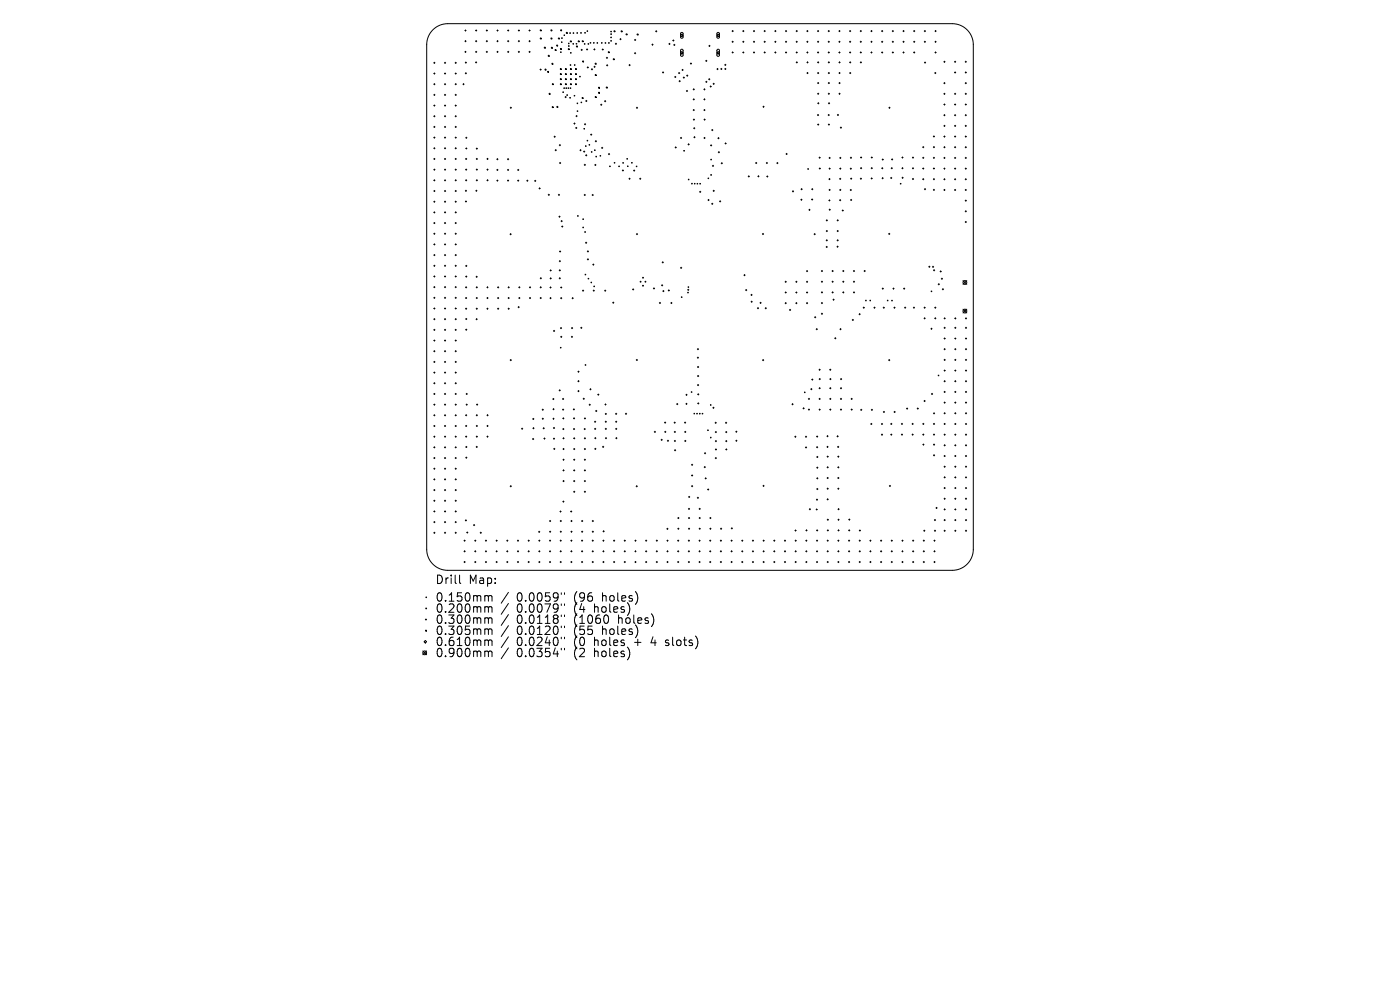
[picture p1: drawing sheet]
<svg xmlns="http://www.w3.org/2000/svg" width="297mm" height="210mm" viewBox="0 0 297 210" stroke-linecap="round" stroke-linejoin="round" font-family="sans-serif">
<defs><g id="words">
<g font-size="2.5">
<text x="92.3" y="124.1">Drill</text>
<text x="99.4" y="124.1">Map:</text>
<text x="92.3" y="127.9">0.150mm</text>
<text x="92.3" y="130.2">0.200mm</text>
<text x="109.6" y="127.9">0.0059&quot;</text>
<text x="109.6" y="130.2">0.0079&quot;</text>
<text x="121.9" y="127.9">(96</text>
<text x="121.9" y="130.2">(4</text>
<text x="126.3" y="130.2">holes)</text>
<text x="128" y="127.9">holes)</text>
<text x="92.3" y="132.6">0.300mm</text>
<text x="92.3" y="134.9">0.305mm</text>
<text x="92.3" y="137.3">0.610mm</text>
<text x="109.6" y="132.6">0.0118&quot;</text>
<text x="109.6" y="134.9">0.0120&quot;</text>
<text x="109.6" y="137.3">0.0240&quot;</text>
<text x="121.9" y="132.6">(1060</text>
<text x="121.9" y="134.9">(55</text>
<text x="121.9" y="137.3">(0</text>
<text x="126.3" y="137.3">holes</text>
<text x="128" y="134.9">holes)</text>
<text x="131.4" y="132.6">holes)</text>
<text x="135" y="137.3">+</text>
<text x="138.7" y="137.3">4</text>
<text x="142" y="137.3">slots)</text>
<text x="92.3" y="139.6">0.900mm</text>
<text x="109.6" y="139.6">0.0354&quot;</text>
<text x="121.9" y="139.6">(2</text>
<text x="126.3" y="139.6">holes)</text>
</g>
</g></defs>
<g fill="none" stroke="#000" stroke-width=".21">
<path d="M91.8 6.3a4.5 4.5 0 0 1 3.2-1.3h107a4.5 4.5 0 0 1 4.5 4.5v107a4.5 4.5 0 0 1-4.5 4.5h-107a4.5 4.5 0 0 1-4.5-4.5v-107a4.5 4.5 0 0 1 1.3-3.2zM92 13.3h.3M92 15.6h.3M92 17.9h.3M92.1 13.2v.3M92.1 15.5v.2M92.1 17.7v.3M92.1 20v.3M94.3 13.3h.2M94.3 15.6h.2M94.3 17.9h.2M94.4 13.2v.3"/>
<path d="M94.4 15.5v.2M94.4 17.7v.3M94.4 20v.3M96.5 13.3h.3M96.5 15.6h.3M96.5 17.9h.3M96.7 13.2v.3M96.7 15.5v.2M96.7 17.7v.3M96.7 20v.3M98.2 17.9h.3M98.3 17.7v.3"/>
<path d="M98.6 6.5h.3M98.6 8.7h.3M98.6 11h.3M98.7 13.3h.3M98.7 15.5h.3M98.8 6.3v.3M98.8 8.6v.3M98.8 10.9v.2M98.8 13.1v.3M98.8 15.4v.3M100.9 13.2h.2M100.9 6.5h.2"/>
<path d="M100.9 8.7h.2M100.9 11h.2M101 13.1v.3M101 6.3v.3M101 8.6v.3M101 10.9v.2M103.1 6.5h.3M103.1 8.7h.3M103.1 11h.3M103.3 6.3v.3M103.3 8.6v.3M103.3 10.9v.2"/>
<path d="M105.4 6.5h.3M105.4 8.7h.3M105.4 11h.3M105.5 6.3v.3M105.5 8.6v.3M105.5 10.9v.2M107.7 6.5h.2M107.7 8.7h.2M107.7 11h.2M107.8 6.3v.3M107.8 8.6v.3M107.8 10.9v.2"/>
<path d="M109.9 6.5h.3M109.9 8.7h.3M109.9 11h.3M110.1 6.3v.3M110.1 8.6v.3M110.1 10.9v.2M112.2 6.5h.3M112.2 8.7h.3M112.2 11h.3M112.3 6.3v.3M112.3 8.6v.3M112.3 10.9v.2"/>
<path d="M114.6 14.8h.2M114.6 6.3h.2v.2h-.2zM114.6 8.1h.2v.2h-.2zM114.7 14.6v.3M115.5 10h.2v.2h-.2zM115.6 14.7h.2v.2h-.2zM116.2 15.1h.2v.2h-.2zM116.3 11.7h.2v.2h-.2zM116.5 19.8h.2v.2h-.2zM116.9 6.3h.2v.2h-.2zM116.9 8.1h.2v.2h-.2zM117 10h.2v.2h-.2z"/>
<path d="M117.1 13.4h.2v.2h-.2zM117.2 17.8h.2v.2h-.2zM117.8 10.5h.2v.2h-.2zM118.1 9.6h.2v.2h-.2zM118.5 8.1h.1v.2h-.1zM118.9 14.5h.2v.2h-.2zM118.9 15.6h.2v.2h-.2zM118.9 16.7h.2v.2h-.2zM118.9 17.8h.2v.2h-.2zM118.9 10.3h.2v.2h-.2zM118.9 11l.1 .1M118.9 6.3h.2v.2h-.2z"/>
<path d="M119 11l-.1 .1M119.1 8.9l.1 .1M119.1 8l.2 .2M119.2 8.9l-.1 .1M119.3 8l-.2 .2M119.4 19.5l.1 .1M119.5 19.5l-.1 .1M119.6 18.6l.2 .2M119.7 7.4l.1 .1M119.8 18.6l-.2 .2M119.8 7.4l-.1 .1M119.9 14.5h.2v.2h-.2z"/>
<path d="M119.9 15.6h.2v.2h-.2zM119.9 16.7h.2v.2h-.2zM119.9 17.8h.2v.2h-.2zM120.1 18.6l.1 .2M120.1 6.9h.2v.2h-.2zM120.2 18.6l-.1 .2M120.5 18.6l.1 .2M120.6 10.3h.2v.2h-.2zM120.6 9.2l.1 .1M120.6 9.7l.1 .1M120.6 18.6l-.1 .2M120.7 9.2l-.1 .1"/>
<path d="M120.7 9.7l-.1 .1M120.9 6.9l.1 .2M121 13.7l.1 .2M121 18.6l.1 .2M121 8.7h.2v.2h-.2zM121 6.9l-.1 .2M121 14.5h.2v.2h-.2zM121 15.6h.2v.2h-.2zM121 16.7h.2v.2h-.2zM121 17.8h.2v.2h-.2zM121 11.1l.2 .2M121.1 13.7l-.1 .2"/>
<path d="M121.1 18.6l-.1 .2M121.2 11.1l-.2 .2M121.5 9.2l.2 .2M121.6 6.9l.1 .2M121.7 9.2l-.2 .2M121.7 6.9l-.1 .2M121.8 13.7l.2 .2M122 13.7l-.2 .2M122.1 14.5h.2v.2h-.2zM122.1 15.6h.2v.2h-.2zM122.1 16.7h.2v.2h-.2zM122.1 17.8h.2v.2h-.2z"/>
<path d="M122.2 9.2l.2 .1M122.3 9.8h.2v.1h-.2zM122.4 9.2l-.2 .1M122.4 6.9l.1 .2M122.5 6.9l-.1 .2M122.7 8.7h.2v.2h-.2zM123 16.2l.1 .1M123.1 16.2l-.1 .1M123.2 6.9l.1 .1M123.3 10.6h.2M123.3 6.9l-.1 .1M123.4 10.5v.2"/>
<path d="M123.5 8.7h.2v.1h-.2zM123.6 12.9h.2v.2h-.2zM124 9.3l.1 .1M124.1 6.9l.1 .1M124.1 9.3l-.1 .1M124.2 6.9l-.1 .1M124.4 10.5h.3M124.5 6.5l.2 .2M124.5 10.4v.2M124.6 14.3h.2M124.7 6.5l-.2 .2M124.7 14.2v.2"/>
<path d="M124.8 9.3l.1 .1M124.9 9.3l-.1 .1M125.2 9l.1 .2M125.3 9l-.1 .2M125.5 14.7h.2M125.6 14.6v.2M125.9 9l.1 .2M126 10.5h.2M126 14.2h.3M126 9l-.1 .2M126.1 10.4v.2M126.1 14v.3"/>
<path d="M126.3 13.4h.1v.2h-.1zM126.3 15.8h.2v.2h-.2zM126.7 9l.1 .2M126.8 9l-.1 .2M127 18.5h.2v.2h-.2zM127 19.6h.2v.2h-.2zM127.6 9l.1 .2M127.7 9l-.1 .2M127.7 10.5h.3M127.9 10.4v.2M128.4 9l.1 .2M128.5 9l-.1 .2"/>
<path d="M128.6 18.5h.2v.2h-.2zM128.6 12.3h.3M128.7 13.9h.2M128.8 12.1v.3M128.8 13.7v.3M129.1 11h.1v.2h-.1zM129.1 9l.1 .2M129.2 9l-.1 .2M129.6 6.6l.1 .2M129.6 7.9l.1 .1M129.6 8.6l.1 .1M129.6 7.2l.1 .1"/>
<path d="M129.7 8.6l-.1 .1M129.7 6.6l-.1 .2M129.7 7.9l-.1 .1M129.7 7.2l-.1 .1M130.1 12.5h.2v.2h-.2zM130.3 6.5h.1v.2h-.1zM130.5 9.3h.3M130.7 9.2v.2M131.5 8.3h.3M131.6 8.2v.2M131.8 6.5h.2v.2h-.2zM132.8 7.2h.2v.2h-.2z"/>
<path d="M133.4 13.8h.3M133.6 13.7v.2M134.6 11.3h.3M134.6 8.5h.3M134.7 11.2v.2M134.7 8.3v.3M135.2 7.2h.2v.2h-.2zM138.3 9.5h.3M138.4 9.3v.3M139.1 6.6h.3M139.2 6.5v.3M140.5 15.4h.3"/>
<path d="M140.7 15.2v.3M141.9 9.3h.3M142 9.2v.3M142.7 8.6h.3M142.9 8.5v.2M142.9 9.5h.3M143.1 9.4v.3M143.1 16.3h.3M143.3 16.2v.3M143.9 15.5h.3M144.1 17.2h.2M144.1 15.4v.2"/>
<path d="M144.2 17.1v.3M144.4 7.5l.2-.3 .3 .3-.3 .3zM144.4 11.2l.2-.3 .3 .3-.3 .3zM144.5 7l.2-.1 .2 .2v.8l-.2 .2-.3-.2zM144.5 10.5h.2l.2 .2v1l-.2 .3-.3-.3zM144.7 14.8h.2M144.8 14.7v.3M144.9 16.5h.3M145.1 16.3v.3M145.6 19.3h.3M145.7 16h.2M145.7 19.2v.2"/>
<path d="M145.8 15.9v.3M146.4 13.5h.3M146.6 13.3v.3M147 19h.3M147.2 18.8v.3M149.3 19h.3M149.4 18.8v.3M149.7 12.9h.3M149.7 17.4h.3M149.8 12.8v.2M149.9 17.2v.3M150.3 16.8h.3"/>
<path d="M150.4 9.7h.2M150.5 16.7v.2M150.5 9.6v.3M150.6 18.4h.3M150.8 18.2v.3M151.3 17.8h.2M151.4 17.6v.3M152.1 14.7h.2M152.1 11.2l.3-.3 .2 .3-.2 .3zM152.1 7.5l.3-.3 .2 .3-.2 .3zM152.2 10.5h.2l.2 .2v1l-.2 .3-.3-.3zM152.2 7l.2-.1 .2 .2v.8l-.2 .2-.3-.2z"/>
<path d="M152.2 14.5v.3M152.9 14.6h.3M153 14.5v.3M153.7 14.6h.3M153.7 13.8h.3M153.9 13.6v.3M153.9 14.5v.3M155.3 6.6h.3M155.3 8.9h.3M155.3 11.1h.3M155.4 6.5v.2M155.4 8.7v.3"/>
<path d="M155.4 11v.3M157.6 6.6h.2M157.6 8.9h.2M157.6 11.1h.2M157.7 6.5v.2M157.7 8.7v.3M157.7 11v.3M159.8 6.6h.3M159.8 8.9h.3M159.8 11.1h.3M160 6.5v.2M160 8.7v.3"/>
<path d="M160 11v.3M162.1 6.6h.3M162.1 8.9h.3M162.1 11.1h.3M162.2 6.5v.2M162.2 8.7v.3M162.2 11v.3M164.4 6.6h.2M164.4 8.9h.2M164.4 11.1h.2M164.5 6.5v.2M164.5 8.7v.3"/>
<path d="M164.5 11v.3M166.6 6.6h.3M166.6 8.9h.3M166.6 11.1h.3M166.8 6.5v.2M166.8 8.7v.3M166.8 11v.3M168.9 6.6h.3M168.9 8.9h.3M168.9 11.1h.3M168.9 13.2h.3M169 6.5v.2"/>
<path d="M169 8.7v.3M169 11v.3M169 13.1v.3M171.2 6.6h.2M171.2 8.9h.2M171.2 11.1h.2M171.2 13.2h.2M171.2 15.5h.2M171.3 6.5v.2M171.3 8.7v.3M171.3 11v.3M171.3 13.1v.3"/>
<path d="M171.3 15.4v.2M173.4 6.6h.3M173.4 8.9h.3M173.4 11.1h.3M173.4 13.2h.3M173.4 15.5h.3M173.4 17.6h.3M173.4 19.9h.3M173.6 6.5v.2M173.6 8.7v.3M173.6 11v.3M173.6 13.1v.3"/>
<path d="M173.6 15.4v.2M173.6 17.5v.3M173.6 19.8v.2M175.7 6.6h.3M175.7 8.9h.3M175.7 11.1h.3M175.7 13.2h.3M175.7 15.5h.3M175.7 17.6h.3M175.7 19.9h.3M175.8 6.5v.2M175.8 8.7v.3"/>
<path d="M175.8 11v.3M175.8 13.1v.3M175.8 15.4v.2M175.8 17.5v.3M175.8 19.8v.2M178 6.6h.2M178 8.9h.2M178 11.1h.2M178 13.2h.2M178 15.5h.2M178 17.6h.2M178 19.9h.2"/>
<path d="M178.1 6.5v.2M178.1 8.7v.3M178.1 11v.3M178.1 13.1v.3M178.1 15.4v.2M178.1 17.5v.3M178.1 19.8v.2M180.2 6.6h.3M180.2 8.9h.3M180.2 11.1h.3M180.2 13.2h.3M180.2 15.5h.3"/>
<path d="M180.4 6.5v.2M180.4 8.7v.3M180.4 11v.3M180.4 13.1v.3M180.4 15.4v.2M182.5 6.6h.2M182.5 8.9h.2M182.5 11.1h.2M182.5 13.2h.3M182.6 6.5v.2M182.6 8.7v.3M182.6 11v.3"/>
<path d="M182.6 13.1v.3M184.7 6.6h.3M184.7 8.9h.3M184.7 11.1h.3M184.9 6.5v.2M184.9 8.7v.3M184.9 11v.3M187 6.6h.3M187 8.9h.3M187 11.1h.3M187.1 6.5v.2M187.1 8.7v.3"/>
<path d="M187.1 11v.3M189.3 6.6h.2M189.3 8.9h.2M189.3 11.1h.2M189.4 6.5v.2M189.4 8.7v.3M189.4 11v.3M191.5 6.6h.3M191.5 8.9h.3M191.5 11.1h.3M191.7 6.5v.2M191.7 8.7v.3"/>
<path d="M191.7 11v.3M193.8 6.6h.3M193.8 8.9h.3M193.8 11.1h.3M193.9 6.5v.2M193.9 8.7v.3M193.9 11v.3M196.1 6.6h.2M196.1 8.9h.2M196.1 13.3h.3M196.2 6.5v.2M196.2 8.7v.3"/>
<path d="M196.2 13.1v.3M198.3 15.5h.3M198.3 6.6h.3M198.3 8.9h.3M198.3 11.1h.3M198.4 15.4v.2M198.5 6.5v.2M198.5 8.7v.3M198.5 11v.3M200.2 19.9h.3M200.2 13.1h.3M200.2 17.6h.3"/>
<path d="M200.4 13v.2M200.4 17.5v.3M200.4 19.8v.2M202.5 15.4h.3M202.5 19.9h.3M202.5 13.1h.3M202.6 13v.2M202.6 15.2v.3M202.6 19.8v.2M204.8 15.4h.2M204.8 19.9h.2M204.8 13.1h.2"/>
<path d="M204.8 17.6h.2M204.9 13v.2M204.9 15.2v.3M204.9 17.5v.3M204.9 19.8v.2M92 20.1h.3M92 22.4h.3M92 24.7h.3M92 26.9h.3M92 29.2h.3M92 31.5h.3M92 33.7h.3"/>
<path d="M92 36h.3M92 38.3h.3M92.1 22.3v.2M92.1 24.5v.3M92.1 26.8v.3M92.1 29.1v.2M92.1 31.3v.3M92.1 33.6v.3M92.1 35.9v.2M92.1 38.1v.3M94.3 20.1h.2M94.3 22.4h.2"/>
<path d="M94.3 24.7h.2M94.3 26.9h.2M94.3 29.2h.2M94.3 31.5h.2M94.3 33.7h.2M94.3 36h.2M94.3 38.3h.2M94.4 22.3v.2M94.4 24.5v.3M94.4 26.8v.3M94.4 29.1v.2M94.4 31.3v.3"/>
<path d="M94.4 33.6v.3M94.4 35.9v.2M94.4 38.1v.3M96.5 20.1h.3M96.5 22.4h.3M96.5 24.7h.3M96.5 26.9h.3M96.5 29.2h.3M96.5 31.5h.3M96.5 33.7h.3M96.5 36h.3M96.5 38.3h.3"/>
<path d="M96.7 22.3v.2M96.7 24.5v.3M96.7 26.8v.3M96.7 29.1v.2M96.7 31.3v.3M96.7 33.6v.3M96.7 35.9v.2M96.7 38.1v.3M98.8 33.7h.2M98.8 38.2h.2M98.8 36h.2M98.8 29.2h.3"/>
<path d="M98.8 31.5h.3M98.9 33.6v.2M98.9 35.8v.3M98.9 38.1v.3M98.9 29.1v.3M98.9 31.4v.2M101 33.7h.3M101 38.2h.3M101 36h.3M101 31.5h.3M101.2 31.4v.3M101.2 33.6v.2"/>
<path d="M101.2 35.8v.3M101.2 38.1v.3M103.3 33.7h.3M103.3 38.2h.3M103.3 36h.3M103.4 33.6v.2M103.4 35.8v.3M103.4 38.1v.3M105.4 33.8h.3M105.4 36h.3M105.4 38.3h.3M105.5 33.6v.3"/>
<path d="M105.5 35.9v.3M105.5 38.2v.2M107.7 33.8h.2M107.7 36h.2M107.7 38.3h.2M107.8 33.6v.3M107.8 35.9v.3M107.8 38.2v.2M108.2 22.9h.3M108.4 22.7v.3M109.8 36.1h.3M109.8 38.3h.3"/>
<path d="M109.9 35.9v.3M109.9 38.2v.3M111.7 38.3h.3M111.9 38.2v.3M113.4 38.4h.3M113.5 38.2v.3M114.3 40h.3M114.5 39.8v.3M117.2 22.6h.2v.2h-.2zM117.5 29h.3M117.7 28.9v.2M117.8 31.9h.2"/>
<path d="M117.9 31.7v.3M118.1 22.6h.2v.2h-.2zM118.6 30.8h.3M118.7 34.6h.3M118.8 30.7v.2M118.8 34.4v.3M119.9 20.6h.2M120 20.5v.2M120.3 20.1l.1 .1M120.4 20.1l-.1 .1M120.9 20.7l.1 .1M121 20.7l-.1 .1"/>
<path d="M121.7 26.2h.3M121.8 20.2l.1 .2M121.9 26.1v.2M121.9 20.2l-.1 .2M122.1 27.1h.3M122.2 24.6h.3M122.3 27v.3M122.3 24.5v.3M122.4 21.9l.2 .1M122.4 23.5l.2 .1M122.6 21.9l-.2 .1M122.6 23.5l-.2 .1"/>
<path d="M123 31.9h.3M123.2 31.7v.3M123.3 21.7l.1 .1M123.4 21.7l-.1 .1M123.5 20.7h.2v.2h-.2zM123.8 32.2h.3M123.9 27.2l.1 .2M123.9 32v.3M123.9 35h.3M124 26.4h.3M124 27.2l-.1 .2M124.1 34.8v.3"/>
<path d="M124.1 26.2v.3M124.2 30.9l.1 .2M124.2 32.9h.3M124.3 21.4h.2M124.3 30.9l-.1 .2M124.4 32.8v.3M124.4 21.3v.3M124.6 29.8l.1 .1M124.7 29.8l-.1 .1M125 30.6l.1 .2M125.1 30.6l-.1 .2M125.3 28.6h.3"/>
<path d="M125.4 28.4v.3M125.4 32.2l.2 .1M125.6 32.2l-.2 .1M126.1 31.8l.2 .1M126.2 35h.2M126.3 31.8l-.2 .1M126.3 30h.2M126.3 20.5h.2v.2h-.2zM126.3 34.9v.2M126.4 29.8v.3M126.4 33.1l.1 .2M126.5 33.1l-.1 .2"/>
<path d="M127.3 33l.1 .1M127.4 22.2h.3M127.4 33l-.1 .1M127.6 22.1v.2M127.6 31.4h.3M127.7 31.2v.3M128.2 21.5h.3M128.4 21.3v.3M129.1 32.7h.2M129.2 32.6v.2M129.3 35.2l.2 .2M129.5 35.2l-.2 .2"/>
<path d="M130.3 34.5l.1 .1M130.4 34.5l-.1 .1M131.3 35.2l.1 .2M131.4 35.2l-.1 .2M132 36.2h.3M132.1 34.5l.2 .1M132.1 36v.3M132.3 34.5l-.2 .1M133 33.6l.1 .2M133.1 35.2l.1 .1M133.1 33.6l-.1 .2M133.2 35.2l-.1 .1"/>
<path d="M133.4 37.9h.3M133.6 37.8v.2M134 34.5l.1 .1M134.1 34.5l-.1 .1M134.4 36.2h.3M134.5 36.1v.2M135 35.2l.1 .2M135 22.9h.3M135.1 35.2l-.1 .2M135.1 22.7v.3M135.7 37.9h.3M135.8 37.8v.2"/>
<path d="M143.2 31.3h.3M143.3 31.1v.3M144.3 29.3h.3M144.5 29.1v.3M145.1 31.9l.1 .1M145.2 31.9l-.1 .1M146 30.6h.2M146 38l.2 .2M146.1 30.5v.3M146.2 38l-.2 .2M146.7 38.9l.2 .1M146.9 38.9l-.2 .1"/>
<path d="M147 21.1h.3M147 23.3h.3M147.1 25.4h.2M147.1 27.2h.3M147.2 20.9v.3M147.2 23.2v.3M147.2 29.1h.3M147.2 25.2v.3M147.3 27.1v.2M147.3 38.9l.1 .1M147.3 29v.2M147.4 38.9l-.1 .1"/>
<path d="M147.9 38.9l.1 .1M148 38.9l-.1 .1M148.5 38.9l.1 .1M148.6 38.9l-.1 .1M149.3 21.1h.3M149.3 23.3h.3M149.3 29.3h.3M149.3 25.4h.3M149.4 20.9v.3M149.4 23.2v.3M149.5 29.1v.3M149.5 25.2v.3"/>
<path d="M150.2 37.8l.1 .1M150.3 37.8l-.1 .1M150.7 30.8h.3M150.8 33.8l.1 .1M150.8 37l.1 .2M150.9 30.7v.3M150.9 33.8l-.1 .1M150.9 37l-.1 .2M151 27.6h.2M151.1 27.5v.2M151.1 35.2h.3M151.3 35.1v.2"/>
<path d="M152.3 29.3h.3M152.4 32.3h.2M152.4 29.2v.2M152.5 32.2v.2M153 34.6h.3M153.1 34.5v.3M153.8 30.4h.3M153.9 30.3v.3M158.7 37.4h.3M158.9 37.3v.3M160.3 34.6h.3M160.4 34.4v.3"/>
<path d="M160.8 37.4h.2M160.9 37.3v.2M161.8 22.6h.3M162 22.5v.3M162.6 34.6h.2M162.7 37.4h.2M162.7 34.4v.3M162.8 37.3v.3M164.8 34.6h.3M164.9 34.5v.2M166.7 32.7h.3M166.9 32.5v.3"/>
<path d="M171.4 35.8l.1 .1M171.5 35.8l-.1 .1M173.4 24.4h.3M173.4 26.4h.3M173.5 21.9h.2M173.5 24.3v.2M173.6 26.3v.3M173.6 21.8v.2M173.7 33.4h.3M173.8 35.7h.3M173.9 33.3v.3M173.9 35.6v.3"/>
<path d="M175.7 24.4h.2M175.7 26.4h.3M175.7 21.9h.3M175.8 24.3v.2M175.8 38h.3M175.8 26.3v.3M175.9 35.8h.2M175.9 21.8v.2M175.9 33.5h.2M176 37.9v.2M176 33.4v.2M176 35.6v.3"/>
<path d="M177.6 24.4h.3M177.8 24.2v.3M178.1 37.9h.3M178.1 35.8h.3M178.1 33.5h.3M178.2 37.8v.3M178.3 27.1h.2M178.3 33.4v.2M178.3 35.6v.3M178.4 26.9v.3M180.4 35.8h.2M180.4 33.5h.3"/>
<path d="M180.4 37.9h.3M180.5 35.6v.3M180.5 33.3v.3M180.6 37.8v.2M182.5 37.9h.3M182.5 33.4h.3M182.5 35.7h.3M182.6 37.8v.2M182.7 33.3v.2M182.7 35.5v.3M184.8 37.9h.3M184.8 33.4h.3"/>
<path d="M184.8 35.7h.3M184.9 37.7v.3M184.9 33.3v.2M184.9 35.5v.3M187 35.7h.3M187.1 37.8h.3M187.1 33.8h.3M187.2 35.6v.2M187.2 37.7v.2M187.3 33.7v.3M188.6 22.9h.2M188.7 22.7v.3"/>
<path d="M188.9 37.8h.3M189.1 35.7h.2M189.1 37.6v.3M189.1 33.8h.3M189.2 35.6v.2M189.3 33.7v.3M191 38.9l.1 .1M191.1 38.9l-.1 .1M191.3 33.4h.3M191.3 35.7h.3M191.3 37.7h.3M191.5 33.3v.3"/>
<path d="M191.5 35.6v.2M191.5 37.6v.2M193.6 38h.2M193.6 33.4h.2M193.6 35.7h.2M193.7 33.3v.3M193.7 35.6v.2M193.7 37.8v.3M195.7 33.5h.3M195.7 35.7h.3M195.7 31.2h.3M195.7 38h.3"/>
<path d="M195.9 31.1v.2M195.9 33.3v.3M195.9 35.6v.3M195.9 37.9v.2M196.2 40v.3M198 33.5h.3M198 35.7h.3M198 31.2h.3M198 38h.3M198 29h.3M198.1 28.8v.3M198.1 31.1v.2"/>
<path d="M198.1 33.3v.3M198.1 35.6v.3M198.1 37.9v.2M200.2 35.8h.3M200.2 33.5h.3M200.2 31.2h.3M200.2 38h.3M200.2 29h.3M200.2 22.2h.3M200.2 24.4h.3M200.2 26.7h.3M200.4 22v.3"/>
<path d="M200.4 24.3v.3M200.4 26.6v.2M200.4 28.8v.3M200.4 31.1v.3M200.4 33.4v.2M200.4 35.6v.3M200.4 37.9v.3M202.5 35.8h.3M202.5 33.5h.3M202.5 31.2h.3M202.5 38h.3M202.5 29h.3"/>
<path d="M202.5 22.2h.3M202.5 24.4h.3M202.5 26.7h.3M202.6 22v.3M202.6 24.3v.3M202.6 26.6v.2M202.6 28.8v.3M202.6 31.1v.3M202.6 33.4v.2M202.6 35.6v.3M202.6 37.9v.3M204.8 35.8h.2"/>
<path d="M204.8 33.5h.2M204.8 31.2h.2M204.8 38h.2M204.8 29h.2M204.8 22.2h.2M204.8 24.4h.2M204.8 26.7h.2M204.9 22v.3M204.9 24.3v.3M204.9 26.6v.2M204.9 28.8v.3M204.9 31.1v.3"/>
<path d="M204.9 33.4v.2M204.9 35.6v.3M204.9 37.9v.3M92 40.5h.3M92 42.8h.3M92 45.1h.3M92 47.3h.3M92 49.6h.3M92 51.8h.3M92 54.1h.3M92 56.4h.3M92 58.6h.3"/>
<path d="M92.1 40.4v.3M92.1 42.7v.2M92.1 44.9v.3M92.1 47.2v.3M92.1 49.4v.3M92.1 51.7v.3M92.1 54v.2M92.1 56.2v.3M92.1 58.5v.3M94.3 40.5h.2M94.3 42.8h.2M94.3 45.1h.2"/>
<path d="M94.3 47.3h.2M94.3 49.6h.2M94.3 51.8h.2M94.3 54.1h.2M94.3 56.4h.2M94.3 58.6h.2M94.4 40.4v.3M94.4 42.7v.2M94.4 44.9v.3M94.4 47.2v.3M94.4 49.4v.3M94.4 51.7v.3"/>
<path d="M94.4 54v.2M94.4 56.2v.3M94.4 58.5v.3M96.5 40.5h.3M96.5 42.8h.3M96.5 45.1h.3M96.5 47.3h.3M96.5 49.6h.3M96.5 51.8h.3M96.5 54.1h.3M96.5 56.4h.3M96.5 58.6h.3"/>
<path d="M96.7 40.4v.3M96.7 42.7v.2M96.7 44.9v.3M96.7 47.2v.3M96.7 49.4v.3M96.7 51.7v.3M96.7 54v.2M96.7 56.2v.3M96.7 58.5v.3M98.7 40.5h.3M98.7 42.7h.3M98.8 58.7h.3"/>
<path d="M98.8 56.4h.3M98.8 40.3v.3M98.8 42.6v.3M98.9 56.3v.2M98.9 58.5v.3M100.9 40.5h.3M101 58.7h.3M101.1 40.3v.3M101.1 58.6v.3M108.2 49.7h.3M108.3 49.5v.3M114.6 59h.3"/>
<path d="M114.7 58.9v.3M116.3 41.3h.3M116.4 41.2v.3M116.7 59.1h.3M116.7 57.4h.3M116.8 57.2v.3M116.8 58.9v.3M118.4 41.3h.3M118.6 46h.2M118.6 41.2v.3M118.6 59h.3M118.6 57.4h.3"/>
<path d="M118.6 55.4h.3M118.7 53.3h.3M118.7 45.8v.3M118.8 57.2v.3M118.8 58.9v.3M118.8 55.3v.2M118.8 53.2v.3M119 46.9h.3M119.2 46.8v.2M119.2 48.1h.2M119.3 47.9v.3M122.5 45.7l.2 .2"/>
<path d="M122.7 45.7l-.2 .2M123.7 46.4l.1 .2M123.7 48.2l.1 .1M123.8 46.4l-.1 .2M123.8 48.2l-.1 .1M123.9 41.4h.3M124.1 41.2v.3M124.1 49.1l.1 .2M124.1 58.2l.2 .1M124.2 49.1l-.1 .2M124.2 51.5h.3M124.3 58.2l-.2 .1"/>
<path d="M124.3 51.4v.2M124.6 53.3h.3M124.6 55h.3M124.7 53.2v.3M124.7 54.9v.2M124.8 59l.1 .2M124.9 59l-.1 .2M125.4 59.9l.1 .1M125.5 59.9l-.1 .1M125.6 41.4h.3M125.7 41.2v.3M125.7 56.1h.3"/>
<path d="M125.9 56v.3M135 49.7h.3M135.1 49.5v.3M140.5 55.7h.2M140.6 55.5v.3M144.4 56.8h.2M144.5 56.7v.3M148.4 40.7h.3M148.5 40.6v.2M150.2 42.4h.2M150.3 42.3v.3M151 43.2h.2"/>
<path d="M151.1 43.1v.3M151.3 40.5h.2M151.4 40.4v.2M152.6 42.7h.3M152.8 42.6v.2M157.8 58.4h.3M157.9 58.2v.3M161.7 49.6h.3M161.9 49.5v.3M166.6 59.8h.2M166.7 59.6v.3M168.1 40.6h.3"/>
<path d="M168.2 40.5v.2M168.8 59.8h.3M169 59.6v.3M169.9 42.4h.3M169.9 40.1h.3M170 42.2v.3M170.1 40v.3M171.1 59.8h.2M171.1 57.5h.2M171.2 57.4v.2M171.2 59.6v.3M171.6 44.5h.3"/>
<path d="M171.7 44.4v.2M172.2 42.3h.2M172.2 40.1h.3M172.3 42.2v.2M172.3 40v.3M172.7 49.7h.3M172.8 49.5v.3M174.2 59.8h.3M174.2 57.5h.3M174.4 57.4v.2M174.4 59.6v.3M175.2 52.4h.3"/>
<path d="M175.3 51h.2M175.3 46.7h.2M175.3 49h.2M175.4 52.2v.3M175.4 50.8v.3M175.4 46.6v.3M175.4 48.9v.2M175.8 42.5h.3M175.9 40.3h.2M175.9 44.5h.3M176 42.4v.3M176 40.2v.2"/>
<path d="M176 44.3v.3M176.5 59.8h.3M176.5 57.5h.3M176.6 57.4v.2M176.6 59.6v.3M177.5 52.3h.3M177.6 51h.2M177.6 46.7h.3M177.6 49h.3M177.7 52.2v.3M177.7 50.8v.3M177.7 46.6v.3"/>
<path d="M177.7 48.9v.2M178.1 42.5h.3M178.1 40.3h.3M178.2 42.3v.3M178.3 40.2v.2M178.7 44.7h.2M178.8 59.8h.2M178.8 57.5h.2M178.8 44.5v.3M178.9 57.4v.2M178.9 59.6v.3M180.4 40.3h.2"/>
<path d="M180.4 42.4h.3M180.5 40.2v.2M180.6 42.3v.3M181 59.8h.3M181 57.5h.3M181.2 57.4v.2M181.2 59.6v.3M183.3 57.5h.3M183.4 57.4v.2M188.5 49.6h.3M188.6 49.5v.3M196.1 40.1h.3"/>
<path d="M197 56.6h.3M197.2 56.5v.2M197.8 56.6h.3M197.9 56.5v.2M198 40.3h.3M198 57.3h.3M198.1 40.1v.3M198.2 57.2v.3M199.4 57.6h.3M199.6 57.4v.3M199.7 59.1h.3M199.8 59v.3"/>
<path d="M200.2 40.3h.3M200.4 40.2v.2M202.5 40.3h.3M202.6 40.2v.2M204.3 59.5l.8 .8M204.8 40.3h.2M204.8 42.6h.2M204.8 44.8h.2M204.8 47.1h.2M204.9 40.2v.2M204.9 42.4v.3M204.9 44.7v.3"/>
<path d="M204.9 47v.2M205.1 59.5l-.8 .8M92 60.9h.3M92 63.2h.3M92 65.4h.3M92 67.7h.3M92 70h.3M92 72.2h.3M92 74.5h.3M92 76.8h.3M92 79h.3M92.1 60.8v.2"/>
<path d="M92.1 63v.3M92.1 65.3v.3M92.1 67.6v.2M92.1 69.8v.3M92.1 72.1v.3M92.1 74.4v.2M92.1 76.6v.3M92.1 78.9v.3M94.3 60.9h.2M94.3 63.2h.2M94.3 65.4h.2M94.3 67.7h.2"/>
<path d="M94.3 70h.2M94.3 72.2h.2M94.3 74.5h.2M94.3 76.8h.2M94.3 79h.2M94.4 60.8v.2M94.4 63v.3M94.4 65.3v.3M94.4 67.6v.2M94.4 69.8v.3M94.4 72.1v.3M94.4 74.4v.2"/>
<path d="M94.4 76.6v.3M94.4 78.9v.3M96.5 60.9h.3M96.5 63.2h.3M96.5 65.4h.3M96.5 67.7h.3M96.5 70h.3M96.5 72.2h.3M96.5 74.5h.3M96.5 76.8h.3M96.5 79h.3M96.7 60.8v.2"/>
<path d="M96.7 63v.3M96.7 65.3v.3M96.7 67.6v.2M96.7 69.8v.3M96.7 72.1v.3M96.7 74.4v.2M96.7 76.6v.3M96.7 78.9v.3M98.8 61h.2M98.8 63.2h.2M98.8 65.5h.2M98.8 69.9h.2"/>
<path d="M98.8 67.7h.2M98.9 60.8v.3M98.9 63.1v.3M98.9 65.4v.2M98.9 67.5v.3M98.9 69.8v.3M101 67.7h.2M101 61h.3M101 63.2h.3M101 65.5h.3M101.1 67.6v.3M101.1 60.8v.3"/>
<path d="M101.1 63.1v.3M101.1 65.4v.2M103.3 61h.2M103.3 63.2h.2M103.3 65.5h.2M103.4 60.8v.3M103.4 63.1v.3M103.4 65.4v.2M105.5 61h.3M105.5 63.2h.3M105.5 65.5h.3M105.7 60.8v.3"/>
<path d="M105.7 63.1v.3M105.7 65.4v.2M107.8 61h.2M107.8 63.2h.2M107.8 65.5h.2M107.9 60.8v.3M107.9 63.1v.3M107.9 65.4v.2M108.2 76.4h.3M108.4 76.3v.2M109.9 65.2h.3M110 65v.3"/>
<path d="M110 61h.3M110 63.2h.3M110.2 60.8v.3M110.2 63.1v.3M112.3 61h.3M112.3 63.2h.3M112.4 60.8v.3M112.4 63.1v.3M114.6 61h.2M114.6 63.2h.2M114.7 60.8v.3M114.7 63.1v.3"/>
<path d="M116.7 61h.2M116.7 63.2h.2M116.8 60.8v.3M116.8 63.1v.3M117.4 70.2h.3M117.5 70.1v.2M118.9 73.7l.1 .1M118.9 69.6h.3M118.9 61h.3M118.9 63.2h.3M118.9 71.5h.3M119 73.7l-.1 .1"/>
<path d="M119 69.5v.2M119.1 60.8v.3M119.1 63.1v.3M119.1 71.3v.3M121.2 71.5h.3M121.2 69.6h.3M121.3 71.3v.3M121.4 63.3h.2M121.4 69.5v.2M121.5 63.1v.3M122.6 78.8h.3M122.7 78.7v.3"/>
<path d="M123.2 69.5h.3M123.3 69.4v.3M123.6 61.7h.2M123.7 61.5v.3M124.1 77.4l.2 .1M124.3 77.4l-.2 .1M125.8 61.7h.3M126 61.5v.3M126 60.7l.1 .1M126.1 60.7l-.1 .1M128.3 61.7h.2M128.4 61.5v.3"/>
<path d="M130 64.2h.2M130.1 64.1v.2M134.2 61.4h.3M134.3 61.3v.2M135 76.4h.2M135.1 76.2v.3M138.6 61.2h.3M138.7 61.1v.2M139.9 64.3h.2M140 64.1v.3M140.3 60.5h.3M140.5 60.4v.3"/>
<path d="M140.6 61.7h.3M140.7 61.6v.3M141.8 61.6h.2M141.9 61.5v.2M142.3 64.3h.3M142.4 64.1v.3M144.5 63l.2 .1M144.7 63l-.2 .1M145.9 61.5h.2M145.9 62l.1 .1M146 60.8l.1 .2M146 61.3v.3"/>
<path d="M146 62l-.1 .1M146.1 60.8l-.1 .2M147.9 75.9h.3M147.9 74.1h.3M148 77.8h.2M148 79.8h.2M148.1 75.7v.3M148.1 73.9v.3M148.1 77.7v.3M148.1 79.6v.3M158.2 61.5h.2M158.3 61.4v.3"/>
<path d="M159.3 62.6h.3M159.3 64h.3M159.4 62.4v.3M159.5 63.9v.2M160.7 65.4h.2M160.8 65.2v.3M161.2 64.2h.3M161.4 64.1v.3M161.8 76.4h.2M161.9 76.3v.2M162.3 65.4h.3M162.5 65.3v.2"/>
<path d="M166.6 62h.2M166.6 64.3h.2M166.7 61.9v.3M166.7 64.2v.2M167.5 65.7h.2M167.6 65.6v.3M168.8 62h.3M168.8 64.3h.3M169 61.9v.3M169 64.2v.2M171.1 62h.2M171.1 64.3h.2"/>
<path d="M171.2 61.9v.3M171.2 64.2v.2M172.8 67.3h.3M172.9 67.2v.2M173.1 69.8h.3M173.3 69.7v.3M173.7 78.4h.3M173.9 78.3v.3M174.2 64.3h.3M174.2 62h.3M174.2 66.6h.3M174.4 61.9v.3"/>
<path d="M174.4 64.2v.2M174.4 66.4v.3M176 78.4h.3M176.1 78.3v.3M176.5 62h.3M176.6 61.9v.3M176.7 63.6h.3M176.8 63.4v.3M177.1 71.8h.2M177.2 71.6v.3M178.2 69.8h.3M178.3 69.7v.3"/>
<path d="M178.8 62h.2M178.9 61.9v.3M180.8 67.9h.3M180.9 67.7v.3M181 62h.3M181.2 61.9v.3M182.2 66.7h.3M182.4 66.5v.3M183.1 65.3h.3M183.2 65.1v.3M183.6 63.7l.2 .1M183.8 63.7l-.2 .1"/>
<path d="M184.6 63.7l.1 .1M184.7 63.7l-.1 .1M185.4 65.3h.2M185.5 65.1v.3M187.1 61.2h.3M187.3 61.1v.3M187.4 65.3h.2M187.5 65.1v.3M188.2 63.7l.2 .1M188.4 63.7l-.2 .1M188.5 76.4h.3M188.6 76.3v.2"/>
<path d="M189.2 63.7l.1 .1M189.3 63.7l-.1 .1M189.4 61.2h.3M189.5 61.1v.3M189.6 65.3h.3M189.8 65.1v.3M191.7 61.2h.2M191.8 61.1v.3M191.9 65.3h.3M192 65.1v.3M193.8 65.3h.2M193.9 65.1v.3"/>
<path d="M196 65.3h.3M196 67.5h.3M196.2 65.1v.3M196.2 67.4v.3M197.5 69.7h.2M197.5 61.7l.2 .2M197.6 69.6v.3M197.7 61.7l-.2 .2M198.3 65.3h.3M198.3 67.5h.3M198.4 65.1v.3M198.4 67.4v.3"/>
<path d="M199 60.3h.3M199 79.6l.2 .1M199.2 60.2v.2M199.2 79.6l-.2 .1M199.9 61.4h.3M200 61.2v.3M200.3 69.5h.2M200.3 74.1h.2M200.3 67.5h.2M200.3 71.8h.2M200.3 76.3h.2M200.3 78.6h.2"/>
<path d="M200.4 67.4v.3M200.4 69.4v.3M200.4 71.7v.2M200.4 73.9v.3M200.4 76.2v.3M200.4 78.5v.2M202.5 69.5h.3M202.5 74.1h.3M202.5 67.5h.3M202.5 71.8h.3M202.5 76.3h.3M202.5 78.6h.3"/>
<path d="M202.7 67.4v.3M202.7 69.4v.3M202.7 71.7v.2M202.7 73.9v.3M202.7 76.2v.3M202.7 78.5v.2M204.3 65.6l.8 .8M204.8 69.5h.3M204.8 74.1h.3M204.8 67.5h.3M204.8 71.8h.3M204.8 76.3h.3"/>
<path d="M204.8 78.6h.3M204.9 67.4v.3M204.9 69.4v.3M204.9 71.7v.2M204.9 73.9v.3M204.9 76.2v.3M204.9 78.5v.2M205.1 65.6l-.8 .8M92 81.3h.3M92 83.6h.3M92 85.8h.3M92 88.1h.3"/>
<path d="M92 90.4h.3M92 92.6h.3M92 94.9h.3M92 97.2h.3M92 99.4h.3M92.1 81.2v.2M92.1 83.4v.3M92.1 85.7v.3M92.1 88v.2M92.1 90.2v.3M92.1 92.5v.3M92.1 94.8v.2"/>
<path d="M92.1 97v.3M92.1 99.3v.3M94.3 81.3h.2M94.3 83.6h.2M94.3 85.8h.2M94.3 88.1h.2M94.3 90.4h.2M94.3 92.6h.2M94.3 94.9h.2M94.3 97.2h.2M94.3 99.4h.2M94.4 81.2v.2"/>
<path d="M94.4 83.4v.3M94.4 85.7v.3M94.4 88v.2M94.4 90.2v.3M94.4 92.5v.3M94.4 94.8v.2M94.4 97v.3M94.4 99.3v.3M96.5 81.3h.3M96.5 83.6h.3M96.5 85.8h.3M96.5 88.1h.3"/>
<path d="M96.5 90.4h.3M96.5 92.6h.3M96.5 94.9h.3M96.5 97.2h.3M96.5 99.4h.3M96.7 81.2v.2M96.7 83.4v.3M96.7 85.7v.3M96.7 88v.2M96.7 90.2v.3M96.7 92.5v.3M96.7 94.8v.2"/>
<path d="M96.7 97v.3M96.7 99.3v.3M98.8 88.1h.2M98.8 90.4h.2M98.8 92.6h.2M98.8 94.8h.3M98.8 97.1h.3M98.9 83.6h.2M98.9 85.8h.2M98.9 88v.2M98.9 90.2v.3M98.9 92.5v.3"/>
<path d="M98.9 94.7v.2M98.9 96.9v.3M99 83.4v.3M99 85.7v.3M101 94.8h.3M101 88.1h.3M101 90.4h.3M101 92.6h.3M101.1 85.8h.3M101.1 94.7v.2M101.2 88v.2M101.2 90.2v.3"/>
<path d="M101.2 92.5v.3M101.2 85.7v.3M103.3 88.1h.3M103.3 90.4h.3M103.3 92.6h.3M103.4 88v.2M103.4 90.2v.3M103.4 92.5v.3M110.6 90.9h.3M110.8 90.8v.3M113 93.1h.2M113 88.9h.3"/>
<path d="M113 90.8h.3M113.1 93v.3M113.1 88.7v.3M113.2 90.7v.3M115 86.9h.3M115 88.8h.3M115.1 86.8v.2M115.2 88.7v.3M115.2 90.9h.3M115.3 90.7v.3M115.4 93h.2M115.5 92.9v.3"/>
<path d="M117.3 84.6h.2M117.3 88.8h.3M117.3 86.8h.3M117.4 84.5v.3M117.4 90.8h.3M117.4 93.1h.3M117.4 88.7v.3M117.4 86.7v.2M117.5 95.2h.2M117.5 90.7v.2M117.5 92.9v.3M117.6 95.1v.3"/>
<path d="M118.6 82.8h.3M118.7 82.7v.2M119.3 84.6h.3M119.3 86.9h.3M119.4 88.7h.2M119.4 91h.2M119.4 93h.3M119.4 95.3h.3M119.4 97.5h.3M119.4 99.8h.3M119.5 84.5v.3M119.5 86.8v.2"/>
<path d="M119.5 88.6v.3M119.5 90.9v.2M119.6 92.9v.2M119.6 95.1v.3M119.6 97.4v.3M119.6 99.7v.2M121.6 86.8h.3M121.6 88.7h.3M121.6 91h.3M121.7 93h.3M121.7 95.3h.3M121.7 97.5h.3"/>
<path d="M121.7 99.8h.3M121.7 86.7v.3M121.8 88.6v.3M121.8 90.9v.2M121.8 92.9v.2M121.8 95.1v.3M121.8 97.4v.3M121.8 99.7v.2M122.6 80.9h.3M122.6 83h.3M122.7 80.7v.3M122.7 82.8v.3"/>
<path d="M123.7 84.6h.3M123.8 84.5v.2M123.9 91h.3M123.9 93h.3M123.9 95.3h.3M123.9 97.5h.3M123.9 99.8h.3M124 88.8h.2M124 90.9v.2M124.1 92.9v.2M124.1 95.1v.3M124.1 97.4v.3"/>
<path d="M124.1 99.7v.2M124.1 88.6v.3M125 85.9h.2M125.1 85.7v.3M125.1 82.6h.3M125.3 82.4v.3M126.1 89.5h.3M126.1 91h.3M126.2 95.2h.2M126.2 93h.2M126.3 89.3v.3M126.3 90.8v.3"/>
<path d="M126.3 92.8v.3M126.3 95.1v.3M126.4 87.2h.2M126.5 87v.3M126.8 83.7h.3M126.9 83.6v.2M127.8 94.8h.3M128 94.7v.2M128.3 85.8h.3M128.4 89.5h.2M128.4 91h.3M128.4 87.8h.3"/>
<path d="M128.4 93h.3M128.5 85.7v.2M128.5 89.3v.3M128.5 87.7v.2M128.5 90.8v.3M128.6 92.8v.3M130.6 87.8h.2M130.6 89.5h.3M130.6 91h.3M130.6 93h.3M130.7 87.7v.2M130.7 89.3v.3"/>
<path d="M130.7 90.8v.3M130.8 92.8v.3M132.7 87.8h.2M132.8 87.6v.3M138.8 91.6h.3M138.9 91.5v.2M140.2 93.3h.3M140.4 93.2v.2M141 89.6h.2M141 91.6h.3M141.1 89.5v.3M141.1 91.5v.2"/>
<path d="M141.6 93.5h.2M141.7 93.4v.2M143 89.7h.3M143 91.6h.3M143 93.5h.3M143.1 95.5h.2M143.1 89.5v.3M143.2 91.5v.3M143.2 93.4v.3M143.2 95.4v.2M143.5 85.7h.3M143.7 85.6v.3"/>
<path d="M145.2 89.7h.3M145.2 91.6h.3M145.2 93.5h.3M145.3 89.5v.3M145.4 91.5v.3M145.4 93.4v.3M145.5 85.7h.3M145.5 83.8h.3M145.6 85.5v.3M145.6 83.6v.3M146.6 83.1l.2 .1M146.7 98.6h.3"/>
<path d="M146.8 83.1l-.2 .1M146.8 98.5v.2M147.2 87.7l.2 .1M147.4 87.7l-.2 .1M147.8 87.7l.1 .1M147.9 87.7l-.1 .1M148 81.7h.2M148 83.7h.3M148 85.6h.3M148.1 81.6v.2M148.1 83.5v.3M148.1 85.4v.3"/>
<path d="M148.4 87.7l.1 .1M148.5 87.7l-.1 .1M149 87.7l.1 .1M149.1 87.7l-.1 .1M149.4 99.1h.2M149.4 96.1h.3M149.5 99v.2M149.6 96v.3M150.1 91.2l.2 .1M150.3 91.2l-.2 .1M150.7 85.8l.1 .2M150.7 92.8l.1 .1"/>
<path d="M150.8 85.8l-.1 .2M150.8 92.8l-.1 .1M151.2 86.5h.3M151.4 86.4v.2M151.7 89.7h.3M151.7 97.2h.3M151.7 91.7h.3M151.7 93.6h.3M151.8 95.3h.2M151.8 89.6v.2M151.9 97v.3M151.9 91.5v.3"/>
<path d="M151.9 93.4v.3M151.9 95.2v.3M153.9 89.7h.3M153.9 91.7h.3M153.9 93.6h.3M154 95.3h.2M154 89.6v.2M154.1 91.5v.3M154.1 93.4v.3M154.1 95.2v.3M156.1 91.6h.2M156.1 93.5h.3"/>
<path d="M156.2 91.4v.3M156.2 93.4v.2M168 85.8h.3M168.1 85.6v.3M168.6 92.6h.3M168.7 92.5v.3M170.4 86.6h.2M170.5 86.5v.3M170.6 83.2l.2 .1M170.8 83.2l-.2 .1M170.9 92.6h.2M170.9 94.9h.2"/>
<path d="M171 92.5v.3M171 94.8v.2M171.5 84.6h.3M171.5 86.9h.3M171.6 84.5v.3M171.6 86.8v.2M172 82.6h.3M172.1 82.4v.3M172.2 80.5h.3M172.3 80.4v.3M173.2 94.9h.3M173.2 92.6h.3"/>
<path d="M173.3 96.9h.2M173.3 99.2h.2M173.4 92.5v.2M173.4 94.7v.3M173.4 96.8v.3M173.4 99.1v.2M173.7 84.6h.3M173.7 86.9h.3M173.7 82.4h.3M173.8 80.4h.2M173.9 82.2v.3M173.9 84.5v.3"/>
<path d="M173.9 86.8v.2M173.9 80.3v.3M175.4 94.8h.3M175.4 92.5h.3M175.5 96.9h.2M175.5 99.1h.2M175.6 92.4v.3M175.6 94.7v.2M175.6 96.7v.3M175.6 99v.3M176 84.6h.3M176 86.9h.3"/>
<path d="M176 82.4h.3M176 80.4h.3M176.1 82.2v.3M176.1 84.5v.3M176.1 86.8v.2M176.2 80.3v.3M177.6 92.6h.2M177.7 94.8h.3M177.7 92.4v.3M177.7 96.9h.3M177.7 99.1h.3M177.8 94.7v.2"/>
<path d="M177.9 96.7v.3M177.9 99v.3M178.3 84.6h.2M178.3 86.9h.2M178.3 82.4h.2M178.3 80.4h.3M178.4 82.2v.3M178.4 84.5v.3M178.4 86.8v.2M178.4 80.3v.3M180.5 84.6h.3M180.5 86.9h.3"/>
<path d="M180.7 84.5v.3M180.7 86.8v.2M182.6 86.9h.2M182.7 86.8v.3M184.7 89.9h.3M184.8 86.9h.3M184.8 89.8v.3M185 86.8v.3M187 89.9h.2M187 92.2h.2M187.1 89.8v.3M187.1 92.1v.2"/>
<path d="M187.4 87.4h.3M187.5 87.3v.2M188.9 89.9h.3M188.9 92.2h.3M189.1 89.8v.3M189.1 92.1v.2M189.7 87.4h.2M189.8 87.3v.2M191.2 89.9h.3M191.2 92.2h.3M191.3 89.8v.3M191.3 92.1v.2"/>
<path d="M192.3 86.7h.3M192.4 86.5v.3M193.5 89.9h.2M193.5 92.2h.2M193.6 89.8v.3M193.6 92.1v.2M194.6 86.7h.2M194.7 86.5v.3M195.7 89.9h.3M195.7 92.2h.3M195.8 94.3h.2M195.9 89.8v.3"/>
<path d="M195.9 92.1v.2M195.9 94.2v.2M196 85.1h.3M196.1 84.9v.3M197.6 83.6h.3M197.7 83.4v.3M198 89.9h.3M198 92.2h.3M198 94.3h.3M198 87.7h.3M198 96.6h.3M198.1 89.8v.3"/>
<path d="M198.1 92.1v.2M198.2 87.5v.3M198.2 94.2v.2M198.2 96.4v.3M200.3 80.9h.2M200.3 89.9h.2M200.3 92.2h.2M200.3 87.7h.2M200.3 83.1h.2M200.3 85.4h.2M200.3 94.5h.2M200.3 96.7h.2"/>
<path d="M200.3 99h.2M200.4 80.7v.3M200.4 83v.3M200.4 85.3v.2M200.4 87.5v.3M200.4 89.8v.3M200.4 92.1v.2M200.4 94.3v.3M200.4 96.6v.3M200.4 98.9v.2M202.5 80.9h.3M202.5 89.9h.3"/>
<path d="M202.5 92.2h.3M202.5 87.7h.3M202.5 83.1h.3M202.5 85.4h.3M202.5 94.5h.3M202.5 96.7h.3M202.5 99h.3M202.7 80.7v.3M202.7 83v.3M202.7 85.3v.2M202.7 87.5v.3M202.7 89.8v.3"/>
<path d="M202.7 92.1v.2M202.7 94.3v.3M202.7 96.6v.3M202.7 98.9v.2M204.8 80.9h.3M204.8 89.9h.3M204.8 92.2h.3M204.8 87.7h.3M204.8 83.1h.3M204.8 85.4h.3M204.8 94.5h.3M204.8 96.7h.3"/>
<path d="M204.8 99h.3M204.9 80.7v.3M204.9 83v.3M204.9 85.3v.2M204.9 87.5v.3M204.9 89.8v.3M204.9 92.1v.2M204.9 94.3v.3M204.9 96.6v.3M204.9 98.9v.2M92 101.7h.3M92 104h.3"/>
<path d="M92 106.2h.3M92 108.5h.3M92 110.8h.3M92 113h.3M92.1 101.6v.2M92.1 103.8v.3M92.1 106.1v.3M92.1 108.4v.2M92.1 110.6v.3M92.1 112.9v.3M94.3 101.7h.2M94.3 104h.2"/>
<path d="M94.3 106.2h.2M94.3 108.5h.2M94.3 110.8h.2M94.3 113h.2M94.4 101.6v.2M94.4 103.8v.3M94.4 106.1v.3M94.4 108.4v.2M94.4 110.6v.3M94.4 112.9v.3M96.5 101.7h.3M96.5 104h.3"/>
<path d="M96.5 106.2h.3M96.5 108.5h.3M96.5 110.8h.3M96.5 113h.3M96.7 101.6v.2M96.7 103.8v.3M96.7 106.1v.3M96.7 108.4v.2M96.7 110.6v.3M96.7 112.9v.3M98.4 114.7h.3M98.4 117h.3"/>
<path d="M98.4 119.2h.3M98.6 114.6v.2M98.6 116.8v.3M98.6 119.1v.3M98.7 110.4h.3M98.8 110.3v.2M99 113h.3M99.1 112.8v.3M100.4 111.4h.3M100.6 111.3v.2M100.7 114.7h.3M100.7 117h.3"/>
<path d="M100.7 119.2h.3M100.8 114.6v.2M100.8 116.8v.3M100.8 119.1v.3M101.9 113h.2M102 112.9v.2M103 114.7h.2M103 117h.2M103 119.2h.2M103.1 114.6v.2M103.1 116.8v.3M103.1 119.1v.3"/>
<path d="M105.2 114.7h.3M105.2 117h.3M105.2 119.2h.3M105.4 114.6v.2M105.4 116.8v.3M105.4 119.1v.3M107.5 114.7h.3M107.5 117h.3M107.5 119.2h.3M107.6 114.6v.2M107.6 116.8v.3M107.6 119.1v.3"/>
<path d="M108.2 103.1h.3M108.4 103v.3M109.8 114.7h.2M109.8 117h.2M109.8 119.2h.2M109.9 114.6v.2M109.9 116.8v.3M109.9 119.1v.3M112 114.7h.3M112 117h.3M112 119.2h.3M112.2 114.6v.2"/>
<path d="M112.2 116.8v.3M112.2 119.1v.3M114.3 112.8h.2M114.3 114.7h.3M114.3 117h.3M114.3 119.2h.3M114.4 112.7v.2M114.4 114.6v.2M114.4 116.8v.3M114.4 119.1v.3M116.6 114.7h.2M116.6 117h.2"/>
<path d="M116.6 119.2h.2M116.6 112.8h.2M116.6 110.5h.2M116.7 114.6v.2M116.7 116.8v.3M116.7 119.1v.3M116.7 110.4v.3M116.7 112.7v.2M118.8 108.5h.2M118.8 114.7h.3M118.8 117h.3M118.8 119.2h.3"/>
<path d="M118.8 112.8h.3M118.8 110.5h.3M118.9 108.4v.2M119 114.6v.2M119 116.8v.3M119 119.1v.3M119 110.4v.3M119 112.7v.2M119.4 106.4h.3M119.4 102h.3M119.5 106.3v.2M119.6 101.9v.3"/>
<path d="M121 108.5h.3M121.1 114.7h.3M121.1 117h.3M121.1 119.2h.3M121.1 112.8h.3M121.1 110.5h.3M121.2 108.4v.2M121.2 114.6v.2M121.2 116.8v.3M121.2 119.1v.3M121.2 110.4v.3M121.2 112.7v.2"/>
<path d="M121.7 102h.3M121.7 104.3h.3M121.8 101.9v.3M121.8 104.2v.2M123.4 114.7h.2M123.4 117h.2M123.4 119.2h.2M123.4 112.8h.2M123.4 110.5h.2M123.5 114.6v.2M123.5 116.8v.3M123.5 119.1v.3"/>
<path d="M123.5 110.4v.3M123.5 112.7v.2M123.9 102h.3M123.9 104.3h.3M124.1 101.9v.3M124.1 104.2v.2M125.6 114.7h.3M125.6 117h.3M125.6 119.2h.3M125.6 112.8h.3M125.6 110.5h.3M125.8 114.6v.2"/>
<path d="M125.8 116.8v.3M125.8 119.1v.3M125.8 110.4v.3M125.8 112.7v.2M127.9 114.7h.3M127.9 117h.3M127.9 119.2h.3M127.9 112.7h.3M128 114.6v.2M128 116.8v.3M128 119.1v.3M128.1 112.6v.2"/>
<path d="M130.1 114.7h.3M130.1 117h.3M130.1 119.2h.3M130.3 114.6v.2M130.3 116.8v.3M130.3 119.1v.3M132.4 114.7h.3M132.4 117h.3M132.4 119.2h.3M132.5 114.6v.2M132.5 116.8v.3M132.5 119.1v.3"/>
<path d="M134.7 114.7h.2M134.7 117h.2M134.7 119.2h.2M134.8 114.6v.2M134.8 116.8v.3M134.8 119.1v.3M134.9 103.2h.3M135.1 103v.3M136.9 114.7h.3M136.9 117h.3M136.9 119.2h.3M137.1 114.6v.2"/>
<path d="M137.1 116.8v.3M137.1 119.1v.3M139.2 114.7h.3M139.2 117h.3M139.2 119.2h.3M139.3 114.6v.2M139.3 116.8v.3M139.3 119.1v.3M141.5 112.2h.2M141.5 114.7h.2M141.5 117h.2M141.5 119.2h.2"/>
<path d="M141.6 112v.3M141.6 114.6v.2M141.6 116.8v.3M141.6 119.1v.3M143.7 114.7h.3M143.7 117h.3M143.7 119.2h.3M143.8 112.2h.2M143.8 109.9h.2M143.9 114.6v.2M143.9 116.8v.3M143.9 119.1v.3"/>
<path d="M143.9 109.8v.2M143.9 112v.3M146 114.7h.3M146 117h.3M146 119.2h.3M146 107.9h.3M146 112.2h.3M146 109.9h.3M146.1 105.4h.2M146.1 114.6v.2M146.1 116.8v.3M146.1 119.1v.3"/>
<path d="M146.2 107.8v.3M146.2 109.8v.2M146.2 112v.3M146.2 105.3v.2M146.7 103.1h.3M146.7 100.9h.3M146.8 100.7v.3M146.8 103v.3M147.9 105.6h.3M148.1 105.5v.2M148.3 114.7h.2M148.3 117h.2"/>
<path d="M148.3 119.2h.2M148.3 107.9h.3M148.3 112.2h.3M148.3 109.9h.3M148.4 114.6v.2M148.4 116.8v.3M148.4 119.1v.3M148.4 107.8v.3M148.4 109.8v.2M148.4 112v.3M149.6 101.5h.2M149.7 101.3v.3"/>
<path d="M150.1 103.8h.3M150.2 103.7v.3M150.5 114.7h.3M150.5 117h.3M150.5 119.2h.3M150.6 112.2h.2M150.6 109.9h.2M150.7 114.6v.2M150.7 116.8v.3M150.7 119.1v.3M150.7 109.8v.2M150.7 112v.3"/>
<path d="M152.8 114.7h.3M152.8 117h.3M152.8 119.2h.3M152.8 112.2h.3M152.9 114.6v.2M152.9 116.8v.3M152.9 119.1v.3M153 112v.3M155.1 114.7h.2M155.1 117h.2M155.1 119.2h.2M155.1 112.1h.3"/>
<path d="M155.2 114.6v.2M155.2 116.8v.3M155.2 119.1v.3M155.3 111.9v.3M157.3 114.7h.3M157.3 117h.3M157.3 119.2h.3M157.5 114.6v.2M157.5 116.8v.3M157.5 119.1v.3M159.6 114.7h.3M159.6 117h.3"/>
<path d="M159.6 119.2h.3M159.7 114.6v.2M159.7 116.8v.3M159.7 119.1v.3M161.8 103.1h.3M161.9 114.7h.2M161.9 117h.2M161.9 119.2h.2M162 102.9v.3M162 114.6v.2M162 116.8v.3M162 119.1v.3"/>
<path d="M164.1 114.7h.3M164.1 117h.3M164.1 119.2h.3M164.3 114.6v.2M164.3 116.8v.3M164.3 119.1v.3M166.4 114.7h.3M166.4 117h.3M166.4 119.2h.3M166.5 114.6v.2M166.5 116.8v.3M166.5 119.1v.3"/>
<path d="M168.6 112.5h.3M168.7 114.7h.2M168.7 117h.2M168.7 119.2h.2M168.8 112.4v.3M168.8 114.6v.2M168.8 116.8v.3M168.8 119.1v.3M170.9 114.7h.3M170.9 117h.3M170.9 119.2h.3M171 112.5h.2"/>
<path d="M171.1 114.6v.2M171.1 116.8v.3M171.1 119.1v.3M171.1 112.4v.2M171.7 108h.2M171.8 107.9v.3M173.1 108.1h.3M173.2 106h.3M173.2 114.7h.3M173.2 117h.3M173.2 119.2h.3M173.2 112.5h.3"/>
<path d="M173.3 101.5h.2M173.3 107.9v.3M173.3 103.7h.2M173.3 105.9v.2M173.3 114.6v.2M173.3 116.8v.3M173.3 119.1v.3M173.4 112.4v.2M173.4 101.3v.3M173.4 103.6v.3M175.5 101.4h.2M175.5 103.7h.2"/>
<path d="M175.5 105.9h.2M175.5 114.7h.2M175.5 117h.2M175.5 119.2h.2M175.5 112.5h.3M175.5 110.2h.3M175.6 101.3v.2M175.6 103.5v.3M175.6 105.8v.3M175.6 114.6v.2M175.6 116.8v.3M175.6 119.1v.3"/>
<path d="M175.6 110.1v.3M175.6 112.4v.2M177.7 101.4h.3M177.7 103.7h.3M177.7 114.7h.3M177.7 117h.3M177.7 119.2h.3M177.8 112.5h.2M177.8 110.2h.2M177.8 108h.2M177.9 101.3v.2M177.9 103.5v.3"/>
<path d="M177.9 114.6v.2M177.9 116.8v.3M177.9 119.1v.3M177.9 110.1v.3M177.9 112.4v.2M177.9 107.9v.3M180 114.7h.3M180 117h.3M180 119.2h.3M180 112.5h.3M180 110.2h.3M180.1 114.6v.2"/>
<path d="M180.1 116.8v.3M180.1 119.1v.3M180.2 112.4v.2M180.2 110.1v.3M182.3 114.7h.2M182.3 117h.2M182.3 119.2h.2M182.3 112.5h.3M182.4 114.6v.2M182.4 116.8v.3M182.4 119.1v.3M182.4 112.4v.3"/>
<path d="M184.5 114.7h.3M184.5 117h.3M184.5 119.2h.3M184.7 114.6v.2M184.7 116.8v.3M184.7 119.1v.3M186.8 114.7h.3M186.8 117h.3M186.8 119.2h.3M186.9 114.6v.2M186.9 116.8v.3M186.9 119.1v.3"/>
<path d="M188.7 103.1h.2M188.8 103v.2M189.1 114.7h.2M189.1 117h.2M189.1 119.2h.2M189.2 114.6v.2M189.2 116.8v.3M189.2 119.1v.3M191.3 114.7h.3M191.3 117h.3M191.3 119.2h.3M191.5 114.6v.2"/>
<path d="M191.5 116.8v.3M191.5 119.1v.3M193.6 114.7h.3M193.6 117h.3M193.6 119.2h.3M193.7 114.6v.2M193.7 116.8v.3M193.7 119.1v.3M195.9 114.7h.2M195.9 117h.2M195.9 119.2h.2M196 112.6h.2"/>
<path d="M196 114.6v.2M196 116.8v.3M196 119.1v.3M196.1 112.5v.2M198.1 114.7h.3M198.1 117h.3M198.1 119.2h.3M198.2 112.6h.3M198.2 110.3h.3M198.3 114.6v.2M198.3 116.8v.3M198.3 119.1v.3"/>
<path d="M198.4 110.2v.3M198.4 112.5v.2M198.5 107.7h.3M198.7 107.6v.3M200.3 108.1h.2M200.3 112.6h.2M200.3 110.3h.2M200.3 101.3h.2M200.3 103.5h.2M200.3 105.8h.2M200.4 101.1v.3M200.4 103.4v.3"/>
<path d="M200.4 105.7v.2M200.4 107.9v.3M200.4 110.2v.3M200.4 112.5v.2M202.5 108.1h.3M202.5 112.6h.3M202.5 110.3h.3M202.5 101.3h.3M202.5 103.5h.3M202.5 105.8h.3M202.7 101.1v.3M202.7 103.4v.3"/>
<path d="M202.7 105.7v.2M202.7 107.9v.3M202.7 110.2v.3M202.7 112.5v.2M204.8 108.1h.3M204.8 112.6h.3M204.8 110.3h.3M204.8 101.3h.3M204.8 103.5h.3M204.8 105.8h.3M204.9 101.1v.3M204.9 103.4v.3"/>
<path d="M204.9 105.7v.2M204.9 107.9v.3M204.9 110.2v.3M204.9 112.5v.2M89.7 138.1l.8 .8M90.2 135.9l.3 .2-.3 .3-.2-.3zM90.2 131.4h.3M90.3 133.7h.2v.2h-.2zM90.4 126.6l.1 .2M90.4 131.3v.3M90.5 126.6l-.1 .2M90.5 138.1l-.8 .8"/>
<path d="M97.5 122v1.5l.3 .3M103.1 126.3h.3l.2 .3M103.1 128.7h.3l.2 .2M103.1 131l.4 .1 .1 .2M103.1 133.4l.4 .1 .1 .2M103.1 135.8h.3l.2 .2M103.1 138.1l.4 .1 .1 .2M103.6 126.6l.3-.3 .4 .1 .1 1.1M103.6 126.6v.9M103.6 128.9v1M103.6 131.3v.9M103.6 133.7v.9"/>
<path d="M103.6 136v.9M103.6 138.4v.9M103.6 128.9l.3-.2 .4 .1 .1 1.1M103.6 131.3l.3-.3 .4 .1 .1 1.1M103.6 133.7l.3-.3 .4 .1 .1 1.1M103.6 136l.3-.2h.4l.1 1.1M103.6 138.4l.3-.3 .4 .1 .1 1.1M107.9 125.7l-1.6 2.3M107.9 128l-1.6 2.3M107.9 130.4l-1.6 2.3M107.9 132.7l-1.6 2.3M107.9 135.1l-1.6 2.3"/>
<path d="M107.9 137.4l-1.6 2.3M119.1 125.7v.4M119.1 128.1v.3M119.1 130.5v.3M119.1 132.8v.3M119.1 135.2v.3M119.1 137.5v.4M119.8 125.7v.4M119.8 128.1v.3M119.8 130.5v.3M119.8 132.8v.3M119.8 135.2v.3"/>
<path d="M119.8 137.5v.4M129.1 131.6l-.2 .5M141.2 136.9h.1M141.2 135.8v.5"/>
<circle cx="135.9" cy="59.8" r=".09"/>
<circle cx="136.4" cy="58.9" r=".09"/>
<circle cx="136.9" cy="59.8" r=".09"/>
<circle cx="204.7" cy="59.9" r=".4"/>
<circle cx="136.4" cy="60.6" r=".09"/>
<circle cx="204.7" cy="66" r=".4"/>
<circle cx="90.1" cy="138.5" r=".4"/>
<circle cx="90.4" cy="129.1" r=".09"/>
</g>
<use href="#words"/>
</svg>
